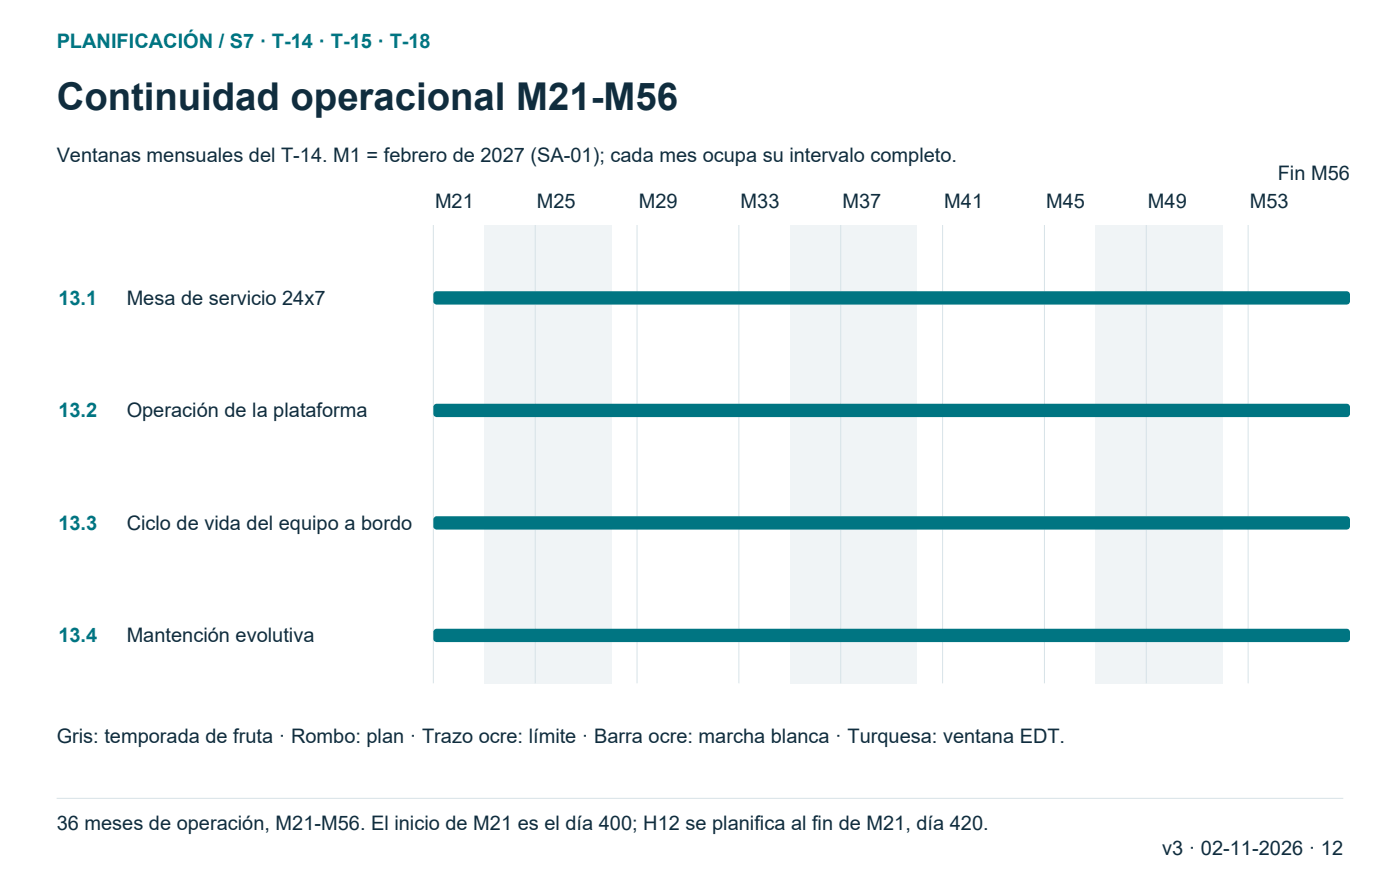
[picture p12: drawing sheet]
<svg xmlns="http://www.w3.org/2000/svg" width="296mm" height="185mm" viewBox="0 0 296 185" stroke-linecap="round" stroke-linejoin="round" font-family="sans-serif">
<defs><g id="words">
<text font-size="8.1" fill="#102d3e" x="12" y="23.3">Continuidad operacional M21-M56</text>
<g font-size="4.2" fill="#007582">
<text x="12" y="10.2">PLANIFICACIÓN / S7 · T-14 · T-15 · T-18</text>
<text x="12.3" y="64.5">13.1</text>
<text x="12.3" y="88.3">13.2</text>
<text x="12.3" y="112.1">13.3</text>
<text x="12.3" y="135.9">13.4</text>
</g>
<g font-size="4.2" fill="#102d3e">
<text x="12" y="34.2">Ventanas mensuales del T-14. M1 = febrero de 2027 (SA-01); cada mes ocupa su intervalo completo.</text>
<text x="270.5" y="38.1">Fin M56</text>
<text x="92.1" y="44.1">M21</text>
<text x="113.6" y="44.1">M25</text>
<text x="135.2" y="44.1">M29</text>
<text x="156.8" y="44.1">M33</text>
<text x="178.3" y="44.1">M37</text>
<text x="199.9" y="44.1">M41</text>
<text x="221.4" y="44.1">M45</text>
<text x="243" y="44.1">M49</text>
<text x="264.5" y="44.1">M53</text>
<text x="26.8" y="64.5">Mesa de servicio 24x7</text>
<text x="26.8" y="88.3">Operación de la plataforma</text>
<text x="26.8" y="112.1">Ciclo de vida del equipo a bordo</text>
<text x="26.8" y="135.9">Mantención evolutiva</text>
<text x="12" y="157.3">Gris: temporada de fruta · Rombo: plan · Trazo ocre: límite · Barra ocre: marcha blanca · Turquesa: ventana EDT.</text>
<text x="12" y="175.7">36 meses de operación, M21-M56. El inicio de M21 es el día 400; H12 se planifica al fin de M21, día 420.</text>
<text x="246" y="181">v3 · 02-11-2026 · 12</text>
</g>
</g></defs>
<path d="M91.7 47.6v97" fill="none" stroke="#d7e2e7" stroke-width=".21"/>
<g fill="#f0f4f6">
<path d="M102.5 47.6h5.4v97h-5.4z" fill-rule="evenodd"/>
<path d="M107.9 47.6h5.4v97h-5.4z" fill-rule="evenodd"/>
<path d="M113.3 47.6h5.4v97h-5.4z" fill-rule="evenodd"/>
</g>
<path d="M113.3 47.6v97" fill="none" stroke="#d7e2e7" stroke-width=".21"/>
<g fill="#f0f4f6">
<path d="M118.7 47.6h5.4v97h-5.4z" fill-rule="evenodd"/>
<path d="M124.1 47.6h5.3v97h-5.3z" fill-rule="evenodd"/>
</g>
<path d="M134.8 47.6v97M156.4 47.6v97" fill="none" stroke="#d7e2e7" stroke-width=".21"/>
<g fill="#f0f4f6">
<path d="M167.2 47.6h5.4v97h-5.4z" fill-rule="evenodd"/>
<path d="M172.6 47.6h5.4v97h-5.4z" fill-rule="evenodd"/>
<path d="M178 47.6h5.3v97h-5.3z" fill-rule="evenodd"/>
</g>
<path d="M178 47.6v97" fill="none" stroke="#d7e2e7" stroke-width=".21"/>
<g fill="#f0f4f6">
<path d="M183.3 47.6h5.4v97h-5.4z" fill-rule="evenodd"/>
<path d="M188.7 47.6h5.4v97h-5.4z" fill-rule="evenodd"/>
</g>
<path d="M199.5 47.6v97M221.1 47.6v97" fill="none" stroke="#d7e2e7" stroke-width=".21"/>
<g fill="#f0f4f6">
<path d="M231.9 47.6h5.3v97h-5.3z" fill-rule="evenodd"/>
<path d="M237.2 47.6h5.4v97h-5.4z" fill-rule="evenodd"/>
<path d="M242.6 47.6h5.4v97h-5.4z" fill-rule="evenodd"/>
</g>
<path d="M242.6 47.6v97" fill="none" stroke="#d7e2e7" stroke-width=".21"/>
<g fill="#f0f4f6">
<path d="M248 47.6h5.4v97h-5.4z" fill-rule="evenodd"/>
<path d="M253.4 47.6h5.4v97h-5.4z" fill-rule="evenodd"/>
</g>
<path d="M264.2 47.6v97" fill="none" stroke="#d7e2e7" stroke-width=".21"/>
<g fill="#007582">
<path d="M91.9 61.9l.5-.3h192.6a.71 .71 0 0 1 .8 .8v1.4a.71 .71 0 0 1-.8 .7h-192.6a.71 .71 0 0 1-.7-.7v-1.4z" fill-rule="evenodd"/>
<path d="M91.9 85.7l.5-.2h192.6a.71 .71 0 0 1 .8 .7v1.4a.71 .71 0 0 1-.8 .7h-192.6a.71 .71 0 0 1-.7-.7v-1.4z" fill-rule="evenodd"/>
<path d="M91.9 109.5l.5-.2h192.6a.71 .71 0 0 1 .8 .7v1.4a.71 .71 0 0 1-.8 .7h-192.6a.71 .71 0 0 1-.7-.7v-1.4z" fill-rule="evenodd"/>
<path d="M91.9 133.3l.5-.2h192.6a.71 .71 0 0 1 .8 .7v1.4a.71 .71 0 0 1-.8 .7h-192.6a.71 .71 0 0 1-.7-.7v-1.4z" fill-rule="evenodd"/>
</g>
<path d="M12 169h272.3" fill="none" stroke="#d7e2e7" stroke-width=".21"/>
<use href="#words"/>
</svg>
